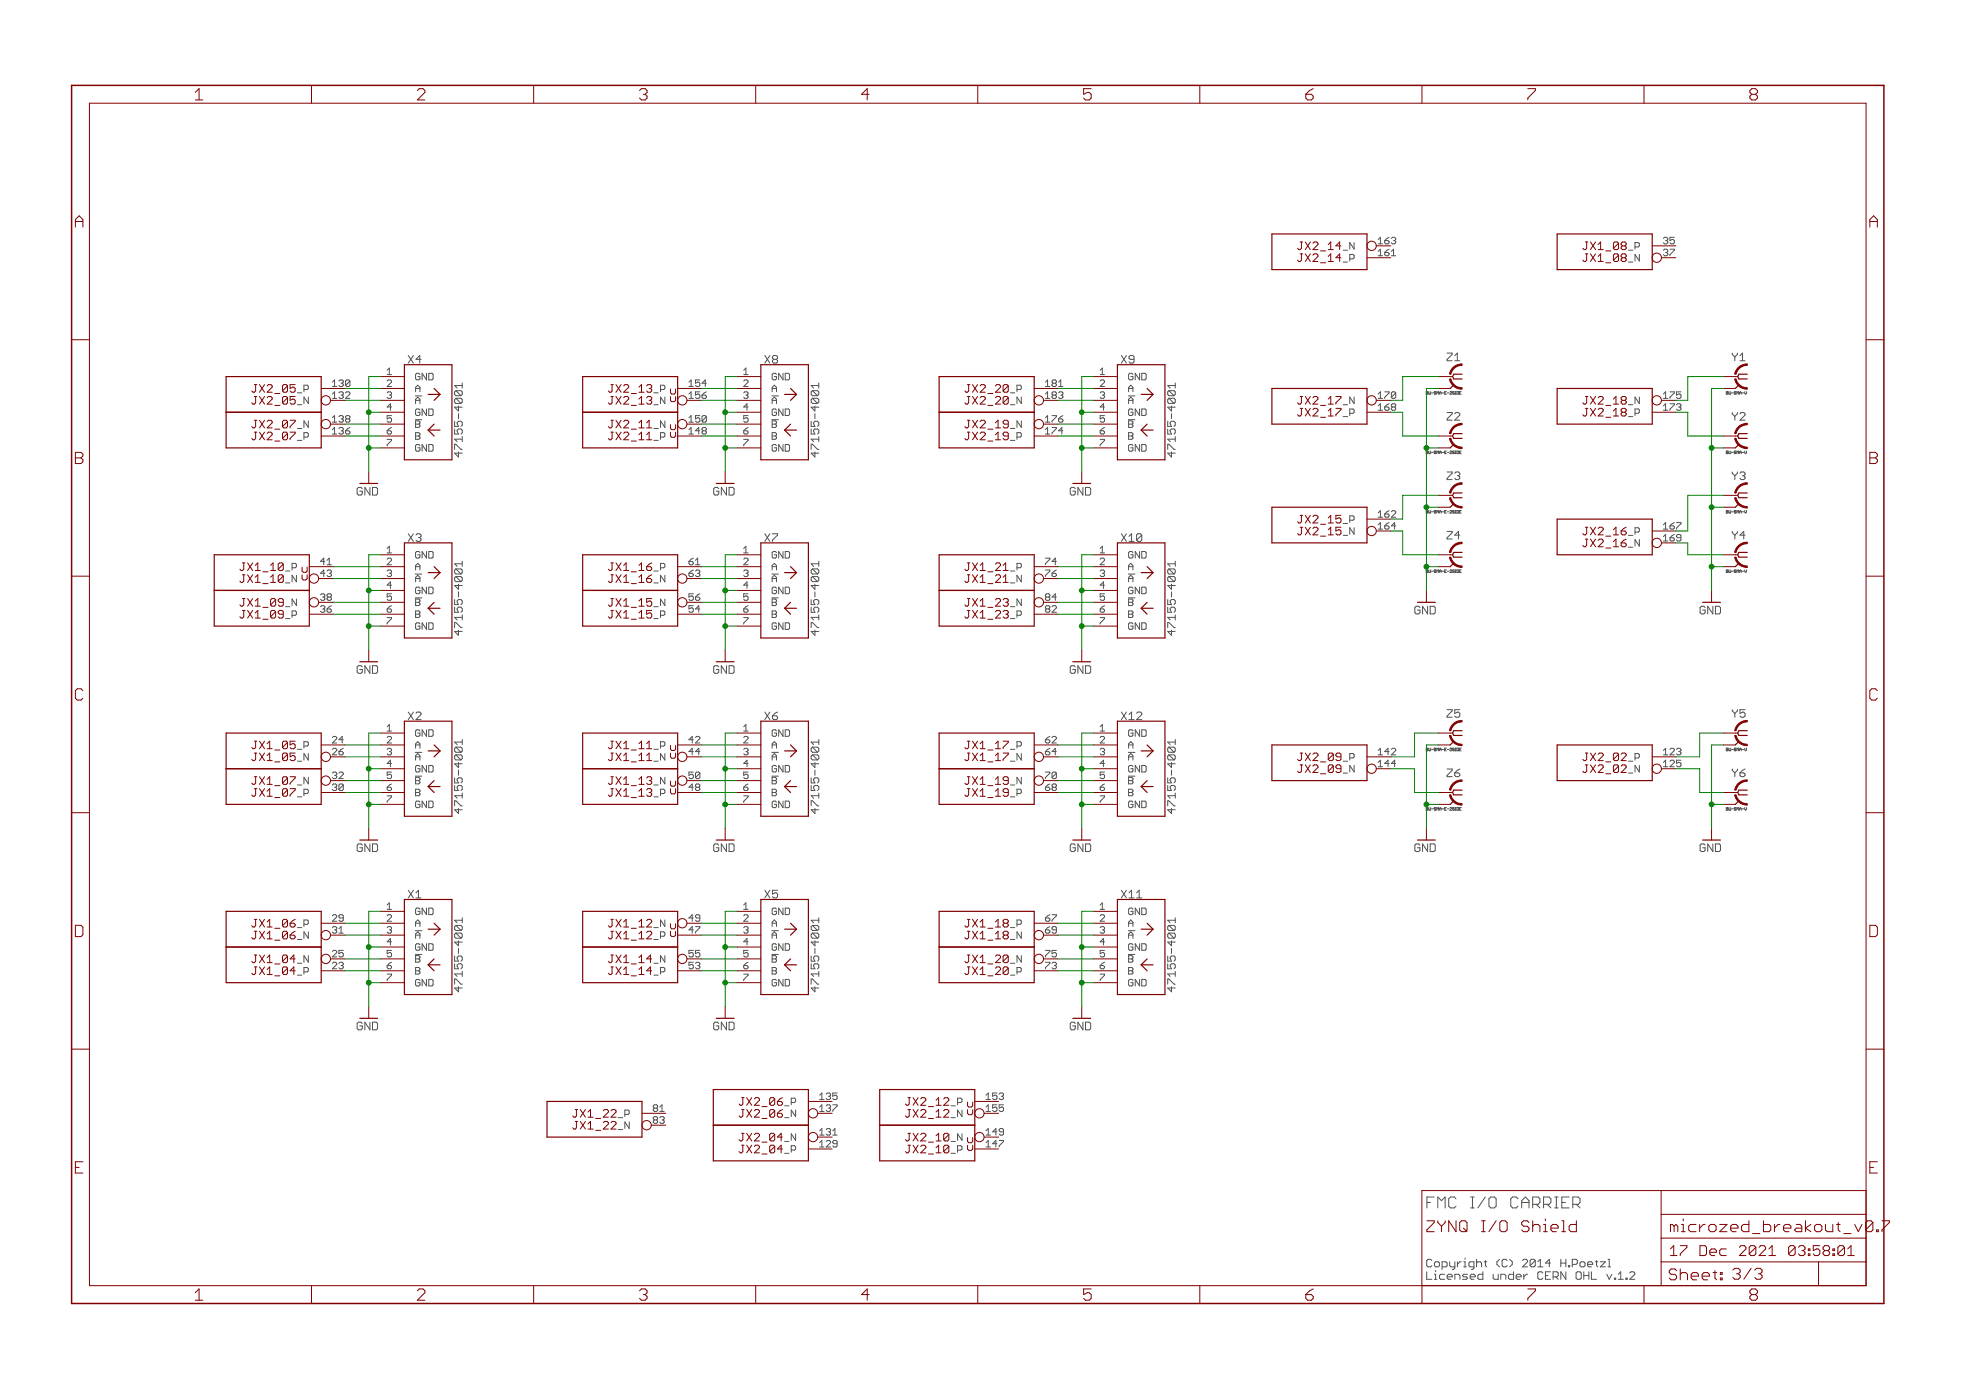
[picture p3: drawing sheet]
<svg xmlns="http://www.w3.org/2000/svg" width="420mm" height="297mm" viewBox="0 0 420 297" stroke-linecap="round" stroke-linejoin="round" font-family="sans-serif">
<defs><g id="words">
<g font-size="3.7" fill="#800000">
<text x="41.7" y="21.4">1</text>
<text x="89.1" y="21.4">2</text>
<text x="136.6" y="21.4">3</text>
<text x="184.1" y="21.4">4</text>
<text x="231.5" y="21.4">5</text>
<text x="279" y="21.4">6</text>
<text x="326.5" y="21.4">7</text>
<text x="373.9" y="21.4">8</text>
<text x="16" y="48.6">A</text>
<text x="399.5" y="48.6">A</text>
<text x="16" y="99.2">B</text>
<text x="399.5" y="99.2">B</text>
<text x="15.9" y="149.7">C</text>
<text x="399.4" y="149.7">C</text>
<text x="15.8" y="200.2">D</text>
<text x="399.3" y="200.2">D</text>
<text x="16" y="250.8">E</text>
<text x="399.5" y="250.8">E</text>
<text x="41.7" y="277.9">1</text>
<text x="89.1" y="277.9">2</text>
<text x="136.6" y="277.9">3</text>
<text x="184.1" y="277.9">4</text>
<text x="231.5" y="277.9">5</text>
<text x="279" y="277.9">6</text>
<text x="326.5" y="277.9">7</text>
<text x="373.9" y="277.9">8</text>
</g>
<text font-size="3.6" fill="#505050" x="304.8" y="258.2">FMC I/O CARRIER</text>
<text font-size="3.6" fill="#800000" x="304.8" y="263.3">ZYNQ I/O Shield</text>
<g font-size="2.5" fill="#800000">
<text x="278.6" y="53.4">JX2_14</text>
<text x="339.5" y="53.4">JX1_08</text>
<text x="278.6" y="56">JX2_14</text>
<text x="339.5" y="56">JX1_08</text>
<text x="55.1" y="83.9">JX2_05</text>
<text x="131.3" y="83.9">JX2_13</text>
<text x="207.5" y="83.9">JX2_20</text>
<text x="55.1" y="86.4">JX2_05</text>
<text x="131.3" y="86.4">JX2_13</text>
<text x="144.5" y="85.7" transform="rotate(-90 144.5 85.7)">cc</text>
<text x="207.5" y="86.4">JX2_20</text>
<text x="278.6" y="89">JX2_17</text>
<text x="278.6" y="86.4">JX2_17</text>
<text x="339.5" y="89">JX2_18</text>
<text x="339.5" y="86.4">JX2_18</text>
<text x="55.1" y="94.1">JX2_07</text>
<text x="55.1" y="91.5">JX2_07</text>
<text x="131.3" y="94.1">JX2_11</text>
<text x="131.3" y="91.5">JX2_11</text>
<text x="144.5" y="93.3" transform="rotate(-90 144.5 93.3)">cc</text>
<text x="207.5" y="94.1">JX2_19</text>
<text x="207.5" y="91.5">JX2_19</text>
<text x="76.3" y="105.9">GND</text>
<text x="152.5" y="105.9">GND</text>
<text x="228.6" y="105.9">GND</text>
<text x="278.6" y="111.8">JX2_15</text>
<text x="278.6" y="114.4">JX2_15</text>
<text x="339.5" y="114.4">JX2_16</text>
<text x="339.5" y="116.9">JX2_16</text>
<text x="52.6" y="122">JX1_10</text>
<text x="52.6" y="124.5">JX1_10</text>
<text x="65.7" y="123.7" transform="rotate(-90 65.7 123.7)">cc</text>
<text x="131.3" y="122">JX1_16</text>
<text x="131.3" y="124.5">JX1_16</text>
<text x="207.5" y="122">JX1_21</text>
<text x="207.5" y="124.5">JX1_21</text>
<text x="52.6" y="129.6">JX1_09</text>
<text x="131.3" y="129.6">JX1_15</text>
<text x="207.5" y="129.6">JX1_23</text>
<text x="302.3" y="131.3">GND</text>
<text x="363.3" y="131.3">GND</text>
<text x="52.6" y="132.1">JX1_09</text>
<text x="131.3" y="132.1">JX1_15</text>
<text x="207.5" y="132.1">JX1_23</text>
<text x="76.3" y="144">GND</text>
<text x="152.5" y="144">GND</text>
<text x="228.6" y="144">GND</text>
<text x="55.1" y="160.1">JX1_05</text>
<text x="131.3" y="160.1">JX1_11</text>
<text x="144.5" y="161.8" transform="rotate(-90 144.5 161.8)">cc</text>
<text x="207.5" y="160.1">JX1_17</text>
<text x="55.1" y="167.7">JX1_07</text>
<text x="55.1" y="162.6">JX1_05</text>
<text x="131.3" y="162.6">JX1_11</text>
<text x="131.3" y="167.7">JX1_13</text>
<text x="207.5" y="167.7">JX1_19</text>
<text x="207.5" y="162.6">JX1_17</text>
<text x="278.6" y="162.6">JX2_09</text>
<text x="278.6" y="165.2">JX2_09</text>
<text x="339.5" y="162.6">JX2_02</text>
<text x="339.5" y="165.2">JX2_02</text>
<text x="55.1" y="170.2">JX1_07</text>
<text x="131.3" y="170.2">JX1_13</text>
<text x="144.5" y="169.5" transform="rotate(-90 144.5 169.5)">cc</text>
<text x="207.5" y="170.2">JX1_19</text>
<text x="76.3" y="182.1">GND</text>
<text x="152.5" y="182.1">GND</text>
<text x="228.6" y="182.1">GND</text>
<text x="302.3" y="182.1">GND</text>
<text x="363.3" y="182.1">GND</text>
<text x="55.1" y="198.2">JX1_06</text>
<text x="55.1" y="200.7">JX1_06</text>
<text x="131.3" y="200.7">JX1_12</text>
<text x="131.3" y="198.2">JX1_12</text>
<text x="144.5" y="199.9" transform="rotate(-90 144.5 199.9)">cc</text>
<text x="207.5" y="198.2">JX1_18</text>
<text x="207.5" y="200.7">JX1_18</text>
<text x="55.1" y="208.3">JX1_04</text>
<text x="55.1" y="205.8">JX1_04</text>
<text x="131.3" y="208.3">JX1_14</text>
<text x="131.3" y="205.8">JX1_14</text>
<text x="207.5" y="208.3">JX1_20</text>
<text x="207.5" y="205.8">JX1_20</text>
<text x="76.3" y="220.1">GND</text>
<text x="152.5" y="220.1">GND</text>
<text x="228.6" y="220.1">GND</text>
<text x="123.7" y="238.8">JX1_22</text>
<text x="159.2" y="236.3">JX2_06</text>
<text x="159.2" y="238.8">JX2_06</text>
<text x="194.8" y="236.3">JX2_12</text>
<text x="194.8" y="238.8">JX2_12</text>
<text x="207.9" y="238" transform="rotate(-90 207.9 238)">cc</text>
<text x="123.7" y="241.3">JX1_22</text>
<text x="159.2" y="243.9">JX2_04</text>
<text x="194.8" y="243.9">JX2_10</text>
<text x="207.9" y="245.6" transform="rotate(-90 207.9 245.6)">cc</text>
<text x="159.2" y="246.4">JX2_04</text>
<text x="194.8" y="246.4">JX2_10</text>
</g>
<g font-size="2.5" fill="#505050">
<text x="87.2" y="77.7">X4</text>
<text x="163.4" y="77.7">X8</text>
<text x="239.6" y="77.7">X9</text>
<text x="309.2" y="77.2">Z1</text>
<text x="370.3" y="77.2">Y1</text>
<text x="309.2" y="89.9">Z2</text>
<text x="370.3" y="89.9">Y2</text>
<text x="98.9" y="97.7" transform="rotate(-90 98.9 97.7)">47155-4001</text>
<text x="175.1" y="97.7" transform="rotate(-90 175.1 97.7)">47155-4001</text>
<text x="251.2" y="97.7" transform="rotate(-90 251.2 97.7)">47155-4001</text>
<text x="309.2" y="102.6">Z3</text>
<text x="370.3" y="102.6">Y3</text>
<text x="87.2" y="115.8">X3</text>
<text x="163.4" y="115.8">X7</text>
<text x="239.6" y="115.8">X10</text>
<text x="309.2" y="115.3">Z4</text>
<text x="370.3" y="115.3">Y4</text>
<text x="98.9" y="135.8" transform="rotate(-90 98.9 135.8)">47155-4001</text>
<text x="175.1" y="135.8" transform="rotate(-90 175.1 135.8)">47155-4001</text>
<text x="251.2" y="135.8" transform="rotate(-90 251.2 135.8)">47155-4001</text>
<text x="87.2" y="153.9">X2</text>
<text x="163.4" y="153.9">X6</text>
<text x="239.6" y="153.9">X12</text>
<text x="309.2" y="153.4">Z5</text>
<text x="370.3" y="153.4">Y5</text>
<text x="309.2" y="166.1">Z6</text>
<text x="370.3" y="166.1">Y6</text>
<text x="98.9" y="173.9" transform="rotate(-90 98.9 173.9)">47155-4001</text>
<text x="175.1" y="173.9" transform="rotate(-90 175.1 173.9)">47155-4001</text>
<text x="251.2" y="173.9" transform="rotate(-90 251.2 173.9)">47155-4001</text>
<text x="87.2" y="192">X1</text>
<text x="163.4" y="192">X5</text>
<text x="239.6" y="192">X11</text>
<text x="98.9" y="212" transform="rotate(-90 98.9 212)">47155-4001</text>
<text x="175.1" y="212" transform="rotate(-90 175.1 212)">47155-4001</text>
<text x="251.2" y="212" transform="rotate(-90 251.2 212)">47155-4001</text>
<text x="304.8" y="270.8">Copyright (C) 2014 H.Poetzl</text>
<text x="304.8" y="273.5">Licensed under CERN OHL v.1.2</text>
</g>
<g font-size="2.1" fill="#505050">
<text x="287.1" y="53.3">_N</text>
<text x="294.5" y="52.2">163</text>
<text x="348.4" y="53.3">_P</text>
<text x="355.4" y="52.2">35</text>
<text x="287.4" y="55.8">_P</text>
<text x="63.9" y="83.8">_P</text>
<text x="71" y="82.7">130</text>
<text x="82.7" y="80.1">1</text>
<text x="82.7" y="82.7">2</text>
<text x="88.8" y="81.2">GND</text>
<text x="88.8" y="83.8">A</text>
<text x="140.1" y="83.8">_P</text>
<text x="147.2" y="82.7">154</text>
<text x="158.9" y="80.1">1</text>
<text x="158.9" y="82.7">2</text>
<text x="164.9" y="81.2">GND</text>
<text x="164.9" y="83.8">A</text>
<text x="216.3" y="83.8">_P</text>
<text x="223.4" y="82.7">181</text>
<text x="235.1" y="80.1">1</text>
<text x="235.1" y="82.7">2</text>
<text x="241.1" y="81.2">GND</text>
<text x="241.1" y="83.8">A</text>
<text x="82.7" y="85.2">3</text>
<text x="82.7" y="87.7">4</text>
<text x="88.8" y="86.3">A</text>
<text x="88.8" y="88.8">GND</text>
<text x="158.9" y="85.2">3</text>
<text x="158.9" y="87.7">4</text>
<text x="164.9" y="86.3">A</text>
<text x="164.9" y="88.8">GND</text>
<text x="235.1" y="85.2">3</text>
<text x="235.1" y="87.7">4</text>
<text x="241.1" y="86.3">A</text>
<text x="241.1" y="88.8">GND</text>
<text x="287.4" y="88.8">_P</text>
<text x="294.5" y="85.2">170</text>
<text x="348.4" y="88.8">_P</text>
<text x="355.4" y="87.7">173</text>
<text x="63.9" y="93.9">_P</text>
<text x="71" y="92.8">136</text>
<text x="82.7" y="90.3">5</text>
<text x="82.7" y="92.8">6</text>
<text x="82.7" y="95.4">7</text>
<text x="88.8" y="91.4">B</text>
<text x="88.8" y="93.9">B</text>
<text x="139.8" y="91.4">_N</text>
<text x="140.1" y="93.9">_P</text>
<text x="147.2" y="90.3">150</text>
<text x="158.9" y="90.3">5</text>
<text x="158.9" y="92.8">6</text>
<text x="158.9" y="95.4">7</text>
<text x="164.9" y="91.4">B</text>
<text x="164.9" y="93.9">B</text>
<text x="216.3" y="93.9">_P</text>
<text x="223.4" y="90.3">176</text>
<text x="235.1" y="90.3">5</text>
<text x="235.1" y="92.8">6</text>
<text x="235.1" y="95.4">7</text>
<text x="241.1" y="91.4">B</text>
<text x="241.1" y="93.9">B</text>
<text x="88.8" y="96.5">GND</text>
<text x="164.9" y="96.5">GND</text>
<text x="241.1" y="96.5">GND</text>
<text x="287.4" y="111.7">_P</text>
<text x="294.5" y="110.6">162</text>
<text x="355.4" y="113.1">167</text>
<text x="82.7" y="118.2">1</text>
<text x="88.8" y="119.3">GND</text>
<text x="158.9" y="118.2">1</text>
<text x="164.9" y="119.3">GND</text>
<text x="235.1" y="118.2">1</text>
<text x="241.1" y="119.3">GND</text>
<text x="348.4" y="114.2">_P</text>
<text x="61.4" y="121.9">_P</text>
<text x="68.4" y="120.7">41</text>
<text x="82.7" y="120.7">2</text>
<text x="82.7" y="123.3">3</text>
<text x="82.7" y="125.8">4</text>
<text x="88.8" y="121.9">A</text>
<text x="88.8" y="124.4">A</text>
<text x="140.1" y="121.9">_P</text>
<text x="147.2" y="120.7">61</text>
<text x="158.9" y="120.7">2</text>
<text x="158.9" y="123.3">3</text>
<text x="158.9" y="125.8">4</text>
<text x="164.9" y="121.9">A</text>
<text x="164.9" y="124.4">A</text>
<text x="216" y="124.4">_N</text>
<text x="216.3" y="121.9">_P</text>
<text x="223.4" y="120.7">74</text>
<text x="235.1" y="120.7">2</text>
<text x="235.1" y="123.3">3</text>
<text x="235.1" y="125.8">4</text>
<text x="241.1" y="121.9">A</text>
<text x="241.1" y="124.4">A</text>
<text x="68.4" y="130.9">36</text>
<text x="82.7" y="128.4">5</text>
<text x="82.7" y="130.9">6</text>
<text x="88.8" y="126.9">GND</text>
<text x="88.8" y="129.5">B</text>
<text x="147.2" y="128.4">56</text>
<text x="158.9" y="128.4">5</text>
<text x="158.9" y="130.9">6</text>
<text x="164.9" y="126.9">GND</text>
<text x="164.9" y="129.5">B</text>
<text x="223.4" y="128.4">84</text>
<text x="235.1" y="128.4">5</text>
<text x="235.1" y="130.9">6</text>
<text x="241.1" y="126.9">GND</text>
<text x="241.1" y="129.5">B</text>
<text x="61.4" y="132">_P</text>
<text x="82.7" y="133.4">7</text>
<text x="88.8" y="132">B</text>
<text x="88.8" y="134.6">GND</text>
<text x="140.1" y="132">_P</text>
<text x="158.9" y="133.4">7</text>
<text x="164.9" y="132">B</text>
<text x="164.9" y="134.6">GND</text>
<text x="216.3" y="132">_P</text>
<text x="235.1" y="133.4">7</text>
<text x="241.1" y="132">B</text>
<text x="241.1" y="134.6">GND</text>
<text x="63.9" y="160">_P</text>
<text x="71" y="158.8">24</text>
<text x="82.7" y="156.3">1</text>
<text x="82.7" y="158.8">2</text>
<text x="82.7" y="161.4">3</text>
<text x="88.8" y="157.4">GND</text>
<text x="88.8" y="160">A</text>
<text x="140.1" y="160">_P</text>
<text x="147.2" y="158.8">42</text>
<text x="158.9" y="156.3">1</text>
<text x="158.9" y="158.8">2</text>
<text x="158.9" y="161.4">3</text>
<text x="164.9" y="157.4">GND</text>
<text x="164.9" y="160">A</text>
<text x="216.3" y="160">_P</text>
<text x="223.4" y="158.8">62</text>
<text x="235.1" y="156.3">1</text>
<text x="235.1" y="158.8">2</text>
<text x="235.1" y="161.4">3</text>
<text x="241.1" y="157.4">GND</text>
<text x="241.1" y="160">A</text>
<text x="294.5" y="161.4">142</text>
<text x="355.4" y="161.4">123</text>
<text x="82.7" y="163.9">4</text>
<text x="82.7" y="166.5">5</text>
<text x="88.8" y="162.5">A</text>
<text x="88.8" y="165">GND</text>
<text x="88.8" y="167.6">B</text>
<text x="139.8" y="162.5">_N</text>
<text x="158.9" y="163.9">4</text>
<text x="158.9" y="166.5">5</text>
<text x="164.9" y="162.5">A</text>
<text x="164.9" y="165">GND</text>
<text x="164.9" y="167.6">B</text>
<text x="235.1" y="163.9">4</text>
<text x="235.1" y="166.5">5</text>
<text x="241.1" y="162.5">A</text>
<text x="241.1" y="165">GND</text>
<text x="241.1" y="167.6">B</text>
<text x="287.4" y="162.5">_P</text>
<text x="348.4" y="162.5">_P</text>
<text x="63.9" y="170.1">_P</text>
<text x="71" y="169">30</text>
<text x="82.7" y="169">6</text>
<text x="82.7" y="171.5">7</text>
<text x="88.8" y="170.1">B</text>
<text x="88.8" y="172.7">GND</text>
<text x="140.1" y="170.1">_P</text>
<text x="147.2" y="169">48</text>
<text x="158.9" y="169">6</text>
<text x="158.9" y="171.5">7</text>
<text x="164.9" y="170.1">B</text>
<text x="164.9" y="172.7">GND</text>
<text x="216.3" y="170.1">_P</text>
<text x="223.4" y="169">68</text>
<text x="235.1" y="169">6</text>
<text x="235.1" y="171.5">7</text>
<text x="241.1" y="170.1">B</text>
<text x="241.1" y="172.7">GND</text>
<text x="71" y="196.9">29</text>
<text x="82.7" y="194.4">1</text>
<text x="82.7" y="196.9">2</text>
<text x="88.8" y="195.5">GND</text>
<text x="147.2" y="196.9">49</text>
<text x="158.9" y="194.4">1</text>
<text x="158.9" y="196.9">2</text>
<text x="164.9" y="195.5">GND</text>
<text x="223.4" y="196.9">67</text>
<text x="235.1" y="194.4">1</text>
<text x="235.1" y="196.9">2</text>
<text x="241.1" y="195.5">GND</text>
<text x="63.9" y="198">_P</text>
<text x="82.7" y="199.5">3</text>
<text x="82.7" y="202">4</text>
<text x="88.8" y="198">A</text>
<text x="88.8" y="200.6">A</text>
<text x="88.8" y="203.1">GND</text>
<text x="140.1" y="200.6">_P</text>
<text x="158.9" y="199.5">3</text>
<text x="158.9" y="202">4</text>
<text x="164.9" y="198">A</text>
<text x="164.9" y="200.6">A</text>
<text x="164.9" y="203.1">GND</text>
<text x="216.3" y="198">_P</text>
<text x="235.1" y="199.5">3</text>
<text x="235.1" y="202">4</text>
<text x="241.1" y="198">A</text>
<text x="241.1" y="200.6">A</text>
<text x="241.1" y="203.1">GND</text>
<text x="63.6" y="205.7">_N</text>
<text x="63.9" y="208.2">_P</text>
<text x="71" y="207.1">23</text>
<text x="82.7" y="204.6">5</text>
<text x="82.7" y="207.1">6</text>
<text x="82.7" y="209.6">7</text>
<text x="88.8" y="205.7">B</text>
<text x="88.8" y="208.2">B</text>
<text x="139.8" y="205.7">_N</text>
<text x="140.1" y="208.2">_P</text>
<text x="147.2" y="207.1">53</text>
<text x="158.9" y="204.6">5</text>
<text x="158.9" y="207.1">6</text>
<text x="158.9" y="209.6">7</text>
<text x="164.9" y="205.7">B</text>
<text x="164.9" y="208.2">B</text>
<text x="216.3" y="208.2">_P</text>
<text x="223.4" y="207.1">73</text>
<text x="235.1" y="204.6">5</text>
<text x="235.1" y="207.1">6</text>
<text x="235.1" y="209.6">7</text>
<text x="241.1" y="205.7">B</text>
<text x="241.1" y="208.2">B</text>
<text x="88.8" y="210.7">GND</text>
<text x="164.9" y="210.7">GND</text>
<text x="241.1" y="210.7">GND</text>
<text x="132.5" y="238.7">_P</text>
<text x="139.5" y="237.6">81</text>
<text x="168.1" y="236.1">_P</text>
<text x="175.1" y="235">135</text>
<text x="203.6" y="236.1">_P</text>
<text x="210.7" y="235">153</text>
<text x="167.7" y="243.8">_N</text>
<text x="175.1" y="245.2">129</text>
<text x="210.7" y="242.6">149</text>
<text x="168.1" y="246.3">_P</text>
<text x="203.6" y="246.3">_P</text>
</g>
<g font-size="2.1" fill="#800000">
<text x="294.5" y="54.7">161</text>
<text x="348.1" y="55.8">_N</text>
<text x="355.4" y="54.7">37</text>
<text x="63.6" y="86.3">_N</text>
<text x="71" y="85.2">132</text>
<text x="139.8" y="86.3">_N</text>
<text x="147.2" y="85.2">156</text>
<text x="216" y="86.3">_N</text>
<text x="223.4" y="85.2">183</text>
<text x="287.1" y="86.3">_N</text>
<text x="294.5" y="87.7">168</text>
<text x="348.1" y="86.3">_N</text>
<text x="355.4" y="85.2">175</text>
<text x="63.6" y="91.4">_N</text>
<text x="71" y="90.3">138</text>
<text x="147.2" y="92.8">148</text>
<text x="216" y="91.4">_N</text>
<text x="223.4" y="92.8">174</text>
<text x="294.5" y="113.1">164</text>
<text x="287.1" y="114.2">_N</text>
<text x="348.1" y="116.8">_N</text>
<text x="355.4" y="115.7">169</text>
<text x="61.1" y="124.4">_N</text>
<text x="68.4" y="123.3">43</text>
<text x="139.8" y="124.4">_N</text>
<text x="147.2" y="123.3">63</text>
<text x="223.4" y="123.3">76</text>
<text x="61.1" y="129.5">_N</text>
<text x="68.4" y="128.4">38</text>
<text x="139.8" y="129.5">_N</text>
<text x="147.2" y="130.9">54</text>
<text x="216" y="129.5">_N</text>
<text x="223.4" y="130.9">82</text>
<text x="71" y="161.4">26</text>
<text x="147.2" y="161.4">44</text>
<text x="223.4" y="161.4">64</text>
<text x="63.6" y="167.6">_N</text>
<text x="63.6" y="162.5">_N</text>
<text x="71" y="166.5">32</text>
<text x="139.8" y="167.6">_N</text>
<text x="147.2" y="166.5">50</text>
<text x="216" y="167.6">_N</text>
<text x="216" y="162.5">_N</text>
<text x="223.4" y="166.5">70</text>
<text x="287.1" y="165">_N</text>
<text x="294.5" y="163.9">144</text>
<text x="348.1" y="165">_N</text>
<text x="355.4" y="163.9">125</text>
<text x="63.6" y="200.6">_N</text>
<text x="71" y="199.5">31</text>
<text x="139.8" y="198">_N</text>
<text x="147.2" y="199.5">47</text>
<text x="216" y="200.6">_N</text>
<text x="223.4" y="199.5">69</text>
<text x="71" y="204.6">25</text>
<text x="147.2" y="204.6">55</text>
<text x="216" y="205.7">_N</text>
<text x="223.4" y="204.6">75</text>
<text x="167.7" y="238.7">_N</text>
<text x="175.1" y="237.6">137</text>
<text x="203.3" y="238.7">_N</text>
<text x="210.7" y="237.6">155</text>
<text x="132.2" y="241.2">_N</text>
<text x="139.5" y="240.1">83</text>
<text x="175.1" y="242.6">131</text>
<text x="203.3" y="243.8">_N</text>
<text x="210.7" y="245.2">147</text>
</g>
<g font-size=".8" fill="#505050">
<text x="305.5" y="84.3">BU-SMA-E-2SIDE</text>
<text x="369.2" y="84.3">BU-SMA-V</text>
<text x="305.5" y="97">BU-SMA-E-2SIDE</text>
<text x="369.2" y="97">BU-SMA-V</text>
<text x="305.5" y="109.7">BU-SMA-E-2SIDE</text>
<text x="369.2" y="109.7">BU-SMA-V</text>
<text x="305.5" y="122.4">BU-SMA-E-2SIDE</text>
<text x="369.2" y="122.4">BU-SMA-V</text>
<text x="305.5" y="160.5">BU-SMA-E-2SIDE</text>
<text x="369.2" y="160.5">BU-SMA-V</text>
<text x="305.5" y="173.2">BU-SMA-E-2SIDE</text>
<text x="369.2" y="173.2">BU-SMA-V</text>
</g>
</g></defs>
<g fill="none" stroke="#505050" stroke-width=".21">
<path d="M98.8 81.9v1M175 81.9v1M251.2 81.9v1M304.8 83.7l.4 .1-.1 .4h-.3zM304.8 84h.3M304.8 96.4l.4 .1-.1 .4h-.3zM304.8 96.7h.3M368.9 84h.3M368.9 96.7h.3M369.2 83.7h-.3v.5h.3M369.2 96.4h-.3v.5h.3M98.8 119.9v1.1"/>
<path d="M175 119.9v1.1M251.2 119.9v1.1M304.8 109.1l.4 .1-.1 .4h-.3zM304.8 109.4h.3M368.9 109.4h.3M369.2 109.1h-.3v.5h.3M304.8 121.8l.4 .1-.1 .4h-.3zM304.8 122.1h.3M368.9 122.1h.3M369.2 121.8h-.3v.5h.3M98.8 158v1.1M175 158v1.1"/>
<path d="M251.2 158v1.1M304.8 159.9l.4 .1-.1 .4h-.3zM369.2 159.9h-.3v.5h.3M304.8 172.6l.4 .1-.1 .4h-.3zM304.8 160.2h.3M304.8 172.8h.3M368.9 160.2h.3M368.9 172.8h.3M369.2 172.6h-.3v.5h.3M98.8 196.1v1.1M175 196.1v1.1M251.2 196.1v1.1"/>
<path d="M336.1 255.8h1.2l.4 .4v.8l-.4 .4h-1.2M336.9 257.4l.8 .7M340.1 269.6l.3 .3v.3h-1.1M340.9 269.6h.6M341.2 269.4v1.1l.3 .2M342 269.6h1.1l-1.1 1.1M343.7 269.1h.2v1.6M345.8 272.3l.6-.5v1.6M345.8 273.4h1.1M347.5 273.1h.2v.3h-.2zM348.3 272l.3-.2h.5l.3 .2v.3l-1.1 1.1h1.1"/>
</g>
<g fill="none" stroke="#800000" stroke-width=".21">
<path d="M66.6 18.2v3.9M114 18.2v3.9M161.5 18.2v3.9M209 18.2v3.9M256.4 18.2v3.9M303.9 18.2v3.9M351.3 18.2v3.9M19.1 22.1h379.7v252.6h-379.7zM277.3 53.1l.3 .2h.3M277.3 55.6l.3 .3h.3M292.1 55.1h5.1M338.3 53.1l.2 .2h.3"/>
<path d="M338.3 55.6l.2 .3h.3M353.1 52.5h5.1M15.3 72.6h3.8M398.8 72.6h3.8M53.8 93.7l.3 .3h.3M53.8 91.2l.3 .2h.3M53.8 83.5l.3 .3h.3M53.8 86.1l.3 .3h.3M68.6 83h5.1M68.6 93.2h5.1M81.3 80.5h5.1M81.3 83h5.1"/>
<path d="M81.3 85.6h5.1M81.3 88.1h5.1M81.3 90.6h5.1M81.3 93.2h5.1M81.3 95.7h5.1M130 93.7l.3 .3h.3M130 91.2l.3 .2h.3M130 83.5l.3 .3h.3M130 86.1l.3 .3h.3M144.8 83h5.1M144.8 93.2h5.1M157.5 80.5h5.1"/>
<path d="M157.5 83h5.1M157.5 85.6h5.1M157.5 88.1h5.1M157.5 90.6h5.1M157.5 93.2h5.1M157.5 95.7h5.1M206.2 93.7l.3 .3h.2M206.2 91.2l.3 .2h.2M206.2 83.5l.3 .3h.2M206.2 86.1l.3 .3h.2M221 83h5.1M221 93.2h5.1"/>
<path d="M233.7 80.5h5.1M233.7 83h5.1M233.7 85.6h5.1M233.7 88.1h5.1M233.7 90.6h5.1M233.7 93.2h5.1M233.7 95.7h5.1M277.3 86.1l.3 .3h.3M277.3 88.6l.3 .3h.3M292.1 88.1h5.1M307.4 80.5h3M307.4 83h2.5"/>
<path d="M307.4 93.2h3M307.4 95.7h2.5M338.3 86.1l.2 .3h.3M338.3 88.6l.2 .3h.3M353.1 88.1h5.1M368.3 80.5h3.1M368.3 83h2.6M368.3 93.2h3.1M368.3 95.7h2.6M78.8 100.8v2.5M81.3 118.6h5.1M155 100.8v2.5"/>
<path d="M157.5 118.6h5.1M231.2 100.8v2.5M233.7 118.6h5.1M277.3 111.5l.3 .3h.3M277.3 114l.3 .3h.3M292.1 110.9h5.1M307.4 118.6h3M307.4 105.9h3M307.4 108.4h2.5M338.3 114l.2 .3h.3M338.3 116.6l.2 .2h.3M353.1 113.5h5.1"/>
<path d="M368.3 118.6h3.1M368.3 105.9h3.1M368.3 108.4h2.6M15.3 123.1h3.8M51.3 121.6l.2 .3h.3M51.3 124.2l.2 .3h.3M51.3 131.8l.2 .3h.3M51.3 129.3l.2 .2h.3M66.1 121.1h5.1M66.1 131.3h5.1M78.8 138.9v2.5M81.3 121.1h5.1"/>
<path d="M81.3 123.6h5.1M81.3 126.2h5.1M81.3 128.7h5.1M81.3 131.3h5.1M81.3 133.8h5.1M130 121.6l.3 .3h.3M130 124.2l.3 .3h.3M130 131.8l.3 .3h.3M130 129.3l.3 .2h.3M144.8 121.1h5.1M144.8 131.3h5.1M155 138.9v2.5"/>
<path d="M157.5 121.1h5.1M157.5 123.6h5.1M157.5 126.2h5.1M157.5 128.7h5.1M157.5 131.3h5.1M157.5 133.8h5.1M206.2 121.6l.3 .3h.2M206.2 124.2l.3 .3h.2M206.2 131.8l.3 .3h.2M206.2 129.3l.3 .2h.2M221 121.1h5.1M221 131.3h5.1"/>
<path d="M231.2 138.9v2.5M233.7 121.1h5.1M233.7 123.6h5.1M233.7 126.2h5.1M233.7 128.7h5.1M233.7 131.3h5.1M233.7 133.8h5.1M304.8 126.2v2.5M307.4 121.1h2.5M365.8 126.2v2.5M368.3 121.1h2.6M398.8 123.1h3.8"/>
<path d="M53.8 159.7l.3 .3h.3M68.6 159.2h5.1M81.3 156.7h5.1M81.3 159.2h5.1M130 159.7l.3 .3h.3M144.8 159.2h5.1M157.5 156.7h5.1M157.5 159.2h5.1M206.2 159.7l.3 .3h.2M221 159.2h5.1M233.7 156.7h5.1M233.7 159.2h5.1"/>
<path d="M307.4 156.7h3M307.4 159.2h2.5M368.3 156.7h3.1M368.3 159.2h2.6M15.3 173.7h3.8M53.8 162.3l.3 .2h.3M53.8 169.9l.3 .3h.3M53.8 167.4l.3 .2h.3M68.6 169.4h5.1M78.8 177v2.5M81.3 161.7h5.1M81.3 164.3h5.1"/>
<path d="M81.3 166.8h5.1M81.3 169.4h5.1M81.3 171.9h5.1M130 162.3l.3 .2h.3M130 169.9l.3 .3h.3M130 167.4l.3 .2h.3M144.8 169.4h5.1M155 177v2.5M157.5 161.7h5.1M157.5 164.3h5.1M157.5 166.8h5.1M157.5 169.4h5.1"/>
<path d="M157.5 171.9h5.1M206.2 162.3l.3 .2h.2M206.2 169.9l.3 .3h.2M206.2 167.4l.3 .2h.2M221 169.4h5.1M231.2 177v2.5M233.7 161.7h5.1M233.7 164.3h5.1M233.7 166.8h5.1M233.7 169.4h5.1M233.7 171.9h5.1M277.3 162.3l.3 .2h.3"/>
<path d="M277.3 164.8l.3 .3h.3M292.1 161.7h5.1M304.8 177v2.5M307.4 169.4h3M307.4 171.9h2.5M338.3 162.3l.2 .2h.3M338.3 164.8l.2 .3h.3M353.1 161.7h5.1M365.8 177v2.5M368.3 169.4h3.1M368.3 171.9h2.6M398.8 173.7h3.8"/>
<path d="M53.8 197.8l.3 .3h.3M68.6 197.3h5.1M81.3 194.8h5.1M81.3 197.3h5.1M81.3 199.8h5.1M130 197.8l.3 .3h.3M144.8 199.8h5.1M157.5 194.8h5.1M157.5 197.3h5.1M157.5 199.8h5.1M206.2 197.8l.3 .3h.2M221 197.3h5.1"/>
<path d="M233.7 194.8h5.1M233.7 197.3h5.1M233.7 199.8h5.1M53.8 200.4l.3 .2h.3M53.8 208l.3 .3h.3M53.8 205.4l.3 .3h.3M68.6 207.5h5.1M78.8 215.1v2.5M81.3 202.4h5.1M81.3 204.9h5.1M81.3 207.5h5.1M81.3 210h5.1"/>
<path d="M130 200.4l.3 .2h.3M130 208l.3 .3h.3M130 205.4l.3 .3h.3M144.8 207.5h5.1M155 215.1v2.5M157.5 202.4h5.1M157.5 204.9h5.1M157.5 207.5h5.1M157.5 210h5.1M206.2 200.4l.3 .2h.2M206.2 208l.3 .3h.2M206.2 205.4l.3 .3h.2"/>
<path d="M221 207.5h5.1M231.2 215.1v2.5M233.7 202.4h5.1M233.7 204.9h5.1M233.7 207.5h5.1M233.7 210h5.1M15.3 224.2h3.8M122.4 238.5l.3 .2h.2M137.2 237.9h5.1M157.9 235.9l.3 .3h.3M157.9 238.5l.3 .2h.3M172.8 235.4h5"/>
<path d="M193.5 235.9l.3 .3M193.5 238.5l.3 .2M208.3 235.4h5.1M398.8 224.2h3.8M122.4 241l.3 .3h.2M157.9 246.1l.3 .3h.3M157.9 243.5l.3 .3h.3M172.8 245.5h5M193.5 246.1l.3 .3M193.5 243.5l.3 .3M208.3 245.5h5.1M355 254.4v20.3"/>
<path d="M355 259.5h43.8M398.8 254.4h-94.9v20.3M66.6 274.7v3.9M114 274.7v3.9M161.5 274.7v3.9M209 274.7v3.9M256.4 274.7v3.9M303.9 274.7v3.9M333.8 263.2h.8M336.9 260.9v2.3h-1.2l-.4-.4v-.8l.4-.3h1.2M351.3 274.7v3.9M355 269.7h43.8"/>
<path d="M355 264.6h43.8M357 266.9l.7-.7v2.1M357 268.3h1.4M357.8 262l-.4-.3h-.4v1.5M357.8 262v1.2M357.8 262l.4-.3 .4 .3v1.2M358.3 271.5l-.4-.3h-.8l-.4 .3v.4l.4 .4h.8l.4 .4v.4l-.4 .4h-.8l-.4-.4M359.1 266.2h1.4v.4l-1.4 1.3v.4M359.1 271.2v2.3M359.1 272.3l.4-.4h.8l.3 .4v1.2M359.3 263.2h.8M359.3 261.7h.4v1.5"/>
<path d="M359.7 260.5v.4M361.4 272.7h1.6v-.4l-.4-.4h-.8l-.4 .4v.8l.4 .4h.8M362.5 261.7h-1.2l-.4 .3v.8l.4 .4h1.2M363.2 261.7v1.5M363.3 266.2h1.1l.3 .4v1.3l-.3 .4h-1.1zM363.8 272.7h1.5v-.4l-.4-.4h-.7l-.4 .4v.8l.4 .4h.7M364.4 261.7h-.4l-.8 .7M365.2 262l.4-.3h.8l.4 .3v.8l-.4 .4h-.8l-.4-.4zM365.4 267.6h1.4v-.3l-.3-.4h-.7l-.4 .4v.6l.4 .4h.7M366.1 271.9h.8M366.5 271.5v1.6l.4 .4M367.5 261.7h1.6l-1.6 1.5h1.6"/>
<path d="M367.7 271.9h.3v.4h-.3zM367.7 273.1h.3v.4h-.3zM368.9 266.9h-1l-.4 .4v.6l.4 .4h1M369.9 262.4h1.5v-.4l-.4-.3h-.8l-.3 .3v.8l.3 .4h.8M370.3 271.4l.4-.4h.8l.4 .4v.4l-.4 .4M371.1 272.2h.4M371.5 272.2l.4 .4v.4l-.4 .4h-.8l-.4-.4M371.7 266.6l.4-.4h.7l.3 .4v.3l-1.4 1.4h1.4M373.8 260.9v2.3h-1.2l-.4-.4v-.8l.4-.3h1.2M374.2 271l-1.5 2.4M374.5 263.6h1.6M375 271.4l.4-.4h.8l.4 .4v.4l-.4 .4"/>
<path d="M375.2 266.6v1.3l-.3 .4h-.7l-.4-.4M375.2 266.6l-.3-.4h-.7l-.4 .4v1.3M375.2 266.6l-1.4 1.3M375.8 272.2h.4M375.9 266.6l.4-.4h.7l.3 .4v.3l-1.4 1.4h1.4M376.2 272.2l.4 .4v.4l-.4 .4h-.8l-.4-.4M376.9 260.9v2.3h1.2l.3-.4v-.8l-.3-.3h-1.2M378 268.3h1.5M378 266.9l.7-.7v2.1M379.2 261.7v1.5M380.4 261.7h-.4l-.8 .7M381.2 262.4h1.5v-.4l-.4-.3h-.7l-.4 .3v.8l.4 .4h.7"/>
<path d="M383.6 266.6v1.3l-.3 .4h-.7l-.4-.4M383.6 266.6l-.3-.4h-.7l-.4 .4v1.3M383.6 266.6l-1.4 1.3M383.9 261.7h.8l.4 .3v1.2h-1.2l-.4-.4 .4-.4h1.2M384.3 266.6l.4-.4h.7l.4 .4v.3l-.4 .4M385.1 267.3h.3M385.4 267.3l.4 .3v.3l-.4 .4h-.7l-.4-.4M385.8 260.9v2.3M386.5 267.9h.3v.4h-.3zM386.5 266.9h.3v.4h-.3zM387 261.7l-1.2 .7 1.2 .8M387.8 262l.4-.3h.8l.4 .3v.8l-.4 .4h-.8l-.4-.4z"/>
<path d="M388.6 269.7v5M388.9 266.2h-1.4v1.1l.7-.4h.4l.3 .4v.6l-.3 .4h-.7l-.4-.4M390 267.3l-.4 .3v.3l.4 .4h.7l.3-.4v-.3l-.3-.3M390 267.3l-.4-.4v-.3l.4-.4h.7l.3 .4v.3l-.3 .4M390 267.3h.7M390.1 261.7v1.1l.4 .4h1.2v-1.5M391.7 267.9h.4v.4h-.4zM391.7 266.9h.4v.4h-.4zM392.5 261.7h.8M392.9 261.3v1.5l.4 .4M394 263.6h1.6M394.2 266.6v1.3l-.4 .4h-.7l-.3-.4"/>
<path d="M394.2 266.6l-.4-.4h-.7l-.3 .4v1.3M394.2 266.6l-1.4 1.3M394.9 268.3h1.4M394.9 266.9l.7-.7v2.1M396.4 261.7l.8 1.5 .7-1.5M400.3 261.3v1.5l-.4 .4h-.8l-.4-.4M400.3 261.3l-.4-.4h-.8l-.4 .4v1.5M400.3 261.3l-1.6 1.5M401 262.8h.4v.4h-.4zM402.2 260.9h1.6v.4l-1.6 1.5v.4"/>
<circle cx="293.1" cy="52.5" r=".99"/>
<circle cx="354.1" cy="55.1" r=".99"/>
<circle cx="69.6" cy="90.6" r=".99"/>
<circle cx="69.6" cy="85.6" r=".99"/>
<circle cx="145.8" cy="90.6" r=".99"/>
<circle cx="145.8" cy="85.6" r=".99"/>
<circle cx="222" cy="90.6" r=".99"/>
<circle cx="222" cy="85.6" r=".99"/>
<circle cx="293.1" cy="85.6" r=".99"/>
<circle cx="354.1" cy="85.6" r=".99"/>
<circle cx="293.1" cy="113.5" r=".99"/>
<circle cx="354.1" cy="116" r=".99"/>
<circle cx="67.1" cy="123.6" r=".99"/>
<circle cx="67.1" cy="128.7" r=".99"/>
<circle cx="145.8" cy="128.7" r=".99"/>
<circle cx="145.8" cy="123.6" r=".99"/>
<circle cx="222" cy="128.7" r=".99"/>
<circle cx="222" cy="123.6" r=".99"/>
<circle cx="69.6" cy="166.8" r=".99"/>
<circle cx="69.6" cy="161.7" r=".99"/>
<circle cx="145.8" cy="161.7" r=".99"/>
<circle cx="145.8" cy="166.8" r=".99"/>
<circle cx="222" cy="166.8" r=".99"/>
<circle cx="222" cy="161.7" r=".99"/>
<circle cx="293.1" cy="164.3" r=".99"/>
<circle cx="354.1" cy="164.3" r=".99"/>
<circle cx="69.6" cy="199.8" r=".99"/>
<circle cx="145.8" cy="197.3" r=".99"/>
<circle cx="222" cy="199.8" r=".99"/>
<circle cx="69.6" cy="204.9" r=".99"/>
<circle cx="145.8" cy="204.9" r=".99"/>
<circle cx="222" cy="204.9" r=".99"/>
<circle cx="173.8" cy="237.9" r=".99"/>
<circle cx="209.3" cy="237.9" r=".99"/>
<circle cx="138.2" cy="240.5" r=".99"/>
<circle cx="173.8" cy="243" r=".99"/>
<circle cx="209.3" cy="243" r=".99"/>
</g>
<path d="M15.3 18.2h387.3v260.4h-387.3z" fill="none" stroke="#800000" stroke-width=".32"/>
<g fill="none" stroke="#800000" stroke-width=".25">
<path d="M271.8 50h20.3v7.6h-20.3zM332.8 50h20.3v7.6h-20.3zM86.4 77.9h10.2v20.4h-10.2zM162.6 77.9h10.2v20.4h-10.2zM238.8 77.9h10.2v20.4h-10.2zM312.5 80h-1.8l-.3 .5 .3 .5h1.8M373.4 80h-1.8l-.2 .5 .2 .5h1.8M48.3 80.5h20.3v15.2h-20.3zM48.3 88.1h20.3M91.5 84.3h2.5M91.5 91.9l1.3 1.3M91.5 91.9h2.5"/>
<path d="M92.8 83l1.2 1.3M92.8 90.6l-1.3 1.3M94 84.3l-1.2 1.3M124.5 80.5h20.3v15.2h-20.3zM124.5 88.1h20.3M167.7 84.3h2.5M167.7 91.9h2.5M167.7 91.9l1.3 1.3M169 83l1.2 1.3M169 90.6l-1.3 1.3M170.2 84.3l-1.2 1.3M200.7 80.5h20.3v15.2h-20.3z"/>
<path d="M200.7 88.1h20.3M243.9 84.3h2.5M243.9 91.9h2.5M243.9 91.9l1.3 1.3M245.2 90.6l-1.3 1.3M245.2 83l1.2 1.3M246.4 84.3l-1.2 1.3M271.8 83h20.3v7.6h-20.3zM310.7 82.3l-.8 .7M310.7 95l-.8 .7M312.5 92.7h-1.8l-.3 .5 .3 .5h1.8M332.8 83h20.3v7.6h-20.3z"/>
<path d="M371.6 82.3l-.7 .7M371.6 95l-.7 .7M373.4 92.7h-1.8l-.2 .5 .2 .5h1.8M45.8 118.6h20.3v15.2h-20.3zM86.4 116h10.2v20.3h-10.2zM124.5 118.6h20.3v15.2h-20.3zM162.6 116h10.2v20.3h-10.2zM200.7 118.6h20.3v15.2h-20.3zM238.8 116h10.2v20.3h-10.2zM271.8 108.4h20.3v7.6h-20.3zM310.7 107.6l-.8 .8M312.5 105.3h-1.8l-.3 .6 .3 .5h1.8"/>
<path d="M312.5 118h-1.8l-.3 .6 .3 .5h1.8M332.8 110.9h20.3v7.7h-20.3zM371.6 107.6l-.7 .8M373.4 105.3h-1.8l-.2 .6 .2 .5h1.8M373.4 118h-1.8l-.2 .6 .2 .5h1.8M45.8 126.2h20.3M91.5 122.4h2.5M91.5 130l1.3 1.3M91.5 130h2.5M92.8 121.1l1.2 1.3M92.8 128.7l-1.3 1.3M94 122.4l-1.2 1.2"/>
<path d="M124.5 126.2h20.3M167.7 122.4h2.5M167.7 130h2.5M167.7 130l1.3 1.3M169 128.7l-1.3 1.3M169 121.1l1.2 1.3M170.2 122.4l-1.2 1.2M200.7 126.2h20.3M243.9 122.4h2.5M243.9 130h2.5M243.9 130l1.3 1.3M245.2 128.7l-1.3 1.3"/>
<path d="M245.2 121.1l1.2 1.3M246.4 122.4l-1.2 1.2M310.7 120.3l-.8 .8M371.6 120.3l-.7 .8M48.3 156.7h20.3v15.2h-20.3zM86.4 154.1h10.2v20.3h-10.2zM92.8 159.2l1.2 1.3M124.5 156.7h20.3v15.2h-20.3zM162.6 154.1h10.2v20.3h-10.2zM169 159.2l1.2 1.3M200.7 156.7h20.3v15.2h-20.3zM238.8 154.1h10.2v20.3h-10.2z"/>
<path d="M245.2 159.2l1.2 1.3M271.8 159.2h20.3v7.6h-20.3zM310.7 158.4l-.8 .8M312.5 156.1h-1.8l-.3 .6 .3 .5h1.8M332.8 159.2h20.3v7.6h-20.3zM371.6 158.4l-.7 .8M373.4 156.1h-1.8l-.2 .6 .2 .5h1.8M48.3 164.3h20.3M91.5 160.5h2.5M91.5 168.1l1.3 1.3M91.5 168.1h2.5M92.8 166.8l-1.3 1.3"/>
<path d="M94 160.5l-1.2 1.2M124.5 164.3h20.3M167.7 160.5h2.5M167.7 168.1h2.5M167.7 168.1l1.3 1.3M169 166.8l-1.3 1.3M170.2 160.5l-1.2 1.2M200.7 164.3h20.3M243.9 160.5h2.5M243.9 168.1h2.5M243.9 168.1l1.3 1.3M245.2 166.8l-1.3 1.3"/>
<path d="M246.4 160.5l-1.2 1.2M310.7 171.1l-.8 .8M312.5 168.8h-1.8l-.3 .6 .3 .5h1.8M371.6 171.1l-.7 .8M373.4 168.8h-1.8l-.2 .6 .2 .5h1.8M48.3 194.8h20.3v15.2h-20.3zM86.4 192.2h10.2v20.3h-10.2zM91.5 198.6h2.5M92.8 197.3l1.2 1.3M94 198.6l-1.2 1.2M124.5 194.8h20.3v15.2h-20.3zM162.6 192.2h10.2v20.3h-10.2z"/>
<path d="M167.7 198.6h2.5M169 197.3l1.2 1.3M170.2 198.6l-1.2 1.2M200.7 194.8h20.3v15.2h-20.3zM238.8 192.2h10.2v20.3h-10.2zM243.9 198.6h2.5M245.2 197.3l1.2 1.3M246.4 198.6l-1.2 1.2M48.3 202.4h20.3M91.5 206.2l1.3 1.3M91.5 206.2h2.5M92.8 204.9l-1.3 1.3"/>
<path d="M124.5 202.4h20.3M167.7 206.2h2.5M167.7 206.2l1.3 1.3M169 204.9l-1.3 1.3M200.7 202.4h20.3M243.9 206.2h2.5M243.9 206.2l1.3 1.3M245.2 204.9l-1.3 1.3M116.9 235.4h20.3v7.6h-20.3zM152.4 232.8h20.4v15.3h-20.4zM188 232.8h20.3v15.3h-20.3zM152.4 240.5h20.4"/>
<path d="M188 240.5h20.3"/>
</g>
<g fill="#800000" stroke="#800000" stroke-width=".21">
<path d="M371.5 78.5l1.2-.6 .7-.1v.3a2.45 2.45 0 0 0-2.4 1.9l-.3-.1 .1-.2z" fill-rule="evenodd"/>
<path d="M370.7 81l.3-.1a2.39 2.39 0 0 0 2.4 1.9v.4a2.67 2.67 0 0 1-2.7-2.2z" fill-rule="evenodd"/>
<path d="M371.5 91.2l1.2-.6 .7-.1v.3a2.39 2.39 0 0 0-2.4 1.9l-.3-.1 .1-.2z" fill-rule="evenodd"/>
<path d="M370.7 93.7l.3-.1a2.39 2.39 0 0 0 2.4 1.9v.4a2.67 2.67 0 0 1-2.7-2.2z" fill-rule="evenodd"/>
<path d="M310.5 78.5l1.3-.6 .7-.1v.3a2.4 2.4 0 0 0-2.4 1.9l-.3-.1v-.2z" fill-rule="evenodd"/>
<path d="M309.8 81l.3-.1a2.35 2.35 0 0 0 2.4 1.9v.4a2.63 2.63 0 0 1-2.7-2.2z" fill-rule="evenodd"/>
<path d="M310.5 91.2l1.3-.6 .7-.1v.3a2.35 2.35 0 0 0-2.4 1.9l-.3-.1v-.2z" fill-rule="evenodd"/>
<path d="M309.8 93.7l.3-.1a2.35 2.35 0 0 0 2.4 1.9v.4a2.63 2.63 0 0 1-2.7-2.2z" fill-rule="evenodd"/>
<path d="M371.5 103.9l1.2-.7h.7v.3a2.39 2.39 0 0 0-2.4 1.9l-.3-.1 .1-.2z" fill-rule="evenodd"/>
<path d="M370.7 106.4l.3-.1a2.39 2.39 0 0 0 2.4 1.9v.4a2.67 2.67 0 0 1-2.7-2.2z" fill-rule="evenodd"/>
<path d="M310.5 103.9l1.3-.7h.7v.3a2.35 2.35 0 0 0-2.4 1.9l-.3-.1v-.2z" fill-rule="evenodd"/>
<path d="M309.8 106.4l.3-.1a2.35 2.35 0 0 0 2.4 1.9v.4a2.63 2.63 0 0 1-2.7-2.2z" fill-rule="evenodd"/>
<path d="M371.5 116.6a2.58 2.58 0 0 1 1.9-.7v.3a2.39 2.39 0 0 0-2.4 1.9l-.3-.1 .1-.2z" fill-rule="evenodd"/>
<path d="M370.7 119.1l.3-.1a2.45 2.45 0 0 0 2.4 1.9v.4a2.67 2.67 0 0 1-2.7-2.2z" fill-rule="evenodd"/>
<path d="M310.5 116.6a2.58 2.58 0 0 1 2-.7v.3a2.35 2.35 0 0 0-2.4 1.9l-.3-.1v-.2z" fill-rule="evenodd"/>
<path d="M309.8 119.1l.3-.1a2.4 2.4 0 0 0 2.4 1.9v.4a2.63 2.63 0 0 1-2.7-2.2z" fill-rule="evenodd"/>
<path d="M371.5 154.7a2.58 2.58 0 0 1 1.9-.7v.3a2.45 2.45 0 0 0-2.4 1.9l-.3-.1 .1-.2z" fill-rule="evenodd"/>
<path d="M370.7 157.2l.3-.1a2.45 2.45 0 0 0 2.4 1.9v.3a2.67 2.67 0 0 1-2.7-2.1z" fill-rule="evenodd"/>
<path d="M310.5 154.7a2.58 2.58 0 0 1 2-.7v.3a2.4 2.4 0 0 0-2.4 1.9l-.3-.1v-.2z" fill-rule="evenodd"/>
<path d="M309.8 157.2l.3-.1a2.4 2.4 0 0 0 2.4 1.9v.3a2.63 2.63 0 0 1-2.7-2.1z" fill-rule="evenodd"/>
<path d="M371.5 167.4l1.2-.7h.7v.3a2.45 2.45 0 0 0-2.4 1.9l-.3-.1 .1-.2z" fill-rule="evenodd"/>
<path d="M370.7 169.9l.3-.1a2.44 2.44 0 0 0 2.4 1.9v.3a2.67 2.67 0 0 1-2.7-2.1z" fill-rule="evenodd"/>
<path d="M310.5 167.4a2.69 2.69 0 0 1 2-.7v.3a2.4 2.4 0 0 0-2.4 1.9l-.3-.1v-.2z" fill-rule="evenodd"/>
<path d="M309.8 169.9l.3-.1a2.39 2.39 0 0 0 2.4 1.9v.3a2.63 2.63 0 0 1-2.7-2.1z" fill-rule="evenodd"/>
</g>
<g fill="none" stroke="#008000" stroke-width=".21">
<path d="M73.7 90.6h7.6M73.7 93.2h7.6M73.7 85.6h7.6M73.7 83h7.6M78.8 95.7h2.5M78.8 88.1h2.5M81.3 80.5h-2.5v20.3M149.9 90.6h7.6M149.9 93.2h7.6M149.9 85.6h7.6M149.9 83h7.6M155 95.7h2.5"/>
<path d="M155 88.1h2.5M157.5 80.5h-2.5v20.3M226.1 90.6h7.6M226.1 93.2h7.6M226.1 85.6h7.6M226.1 83h7.6M231.2 95.7h2.5M231.2 88.1h2.5M233.7 80.5h-2.5v20.3M297.2 88.1h2.6v5.1h7.6M304.8 95.7h2.6M307.4 80.5h-7.6v5.1h-2.6"/>
<path d="M307.4 83h-2.6v43.2M358.2 88.1h2.5v5.1h7.6M365.8 95.7h2.5M368.3 80.5h-7.6v5.1h-2.5M368.3 83h-2.5v43.2M81.3 118.6h-2.5v20.3M157.5 118.6h-2.5v20.3M233.7 118.6h-2.5v20.3M297.2 113.5h2.6v5.1h7.6M304.8 108.4h2.6M307.4 105.9h-7.6v5h-2.6M358.2 116h2.5v2.6h7.6"/>
<path d="M365.8 108.4h2.5M368.3 105.9h-7.6v7.6h-2.5M71.2 128.7h10.1M71.2 131.3h10.1M71.2 121.1h10.1M71.2 123.6h10.1M78.8 133.8h2.5M78.8 126.2h2.5M149.9 128.7h7.6M149.9 131.3h7.6M149.9 121.1h7.6M149.9 123.6h7.6"/>
<path d="M155 133.8h2.5M155 126.2h2.5M226.1 128.7h7.6M226.1 131.3h7.6M226.1 121.1h7.6M226.1 123.6h7.6M231.2 133.8h2.5M231.2 126.2h2.5M304.8 121.1h2.6M365.8 121.1h2.5M73.7 159.2h7.6M81.3 156.7h-2.5v20.3"/>
<path d="M149.9 159.2h7.6M157.5 156.7h-2.5v20.3M226.1 159.2h7.6M233.7 156.7h-2.5v20.3M307.4 156.7h-5.1v5h-5.1M307.4 159.2h-2.6v17.8M368.3 156.7h-5.1v5h-5M368.3 159.2h-2.5v17.8M73.7 161.7h7.6M73.7 169.4h7.6M73.7 166.8h7.6M78.8 164.3h2.5"/>
<path d="M78.8 171.9h2.5M149.9 161.7h7.6M149.9 169.4h7.6M149.9 166.8h7.6M155 164.3h2.5M155 171.9h2.5M226.1 161.7h7.6M226.1 169.4h7.6M226.1 166.8h7.6M231.2 164.3h2.5M231.2 171.9h2.5M297.2 164.3h5.1v5.1h5.1"/>
<path d="M304.8 171.9h2.6M358.2 164.3h5v5.1h5.1M365.8 171.9h2.5M73.7 199.8h7.6M73.7 197.3h7.6M81.3 194.8h-2.5v20.3M149.9 199.8h7.6M149.9 197.3h7.6M157.5 194.8h-2.5v20.3M226.1 199.8h7.6M226.1 197.3h7.6M233.7 194.8h-2.5v20.3"/>
<path d="M73.7 204.9h7.6M73.7 207.5h7.6M78.8 210h2.5M78.8 202.4h2.5M149.9 204.9h7.6M149.9 207.5h7.6M155 210h2.5M155 202.4h2.5M226.1 204.9h7.6M226.1 207.5h7.6M231.2 210h2.5M231.2 202.4h2.5"/>
</g>
<g fill="#008000" stroke="#008000" stroke-width=".21">
<circle cx="78.8" cy="210" r=".51"/>
<circle cx="78.8" cy="202.4" r=".51"/>
<circle cx="155" cy="210" r=".51"/>
<circle cx="155" cy="202.4" r=".51"/>
<circle cx="78.8" cy="171.9" r=".51"/>
<circle cx="78.8" cy="164.3" r=".51"/>
<circle cx="155" cy="171.9" r=".51"/>
<circle cx="155" cy="164.3" r=".51"/>
<circle cx="78.8" cy="95.7" r=".51"/>
<circle cx="78.8" cy="88.1" r=".51"/>
<circle cx="155" cy="95.7" r=".51"/>
<circle cx="155" cy="88.1" r=".51"/>
<circle cx="78.8" cy="133.8" r=".51"/>
<circle cx="78.8" cy="126.2" r=".51"/>
<circle cx="155" cy="133.8" r=".51"/>
<circle cx="155" cy="126.2" r=".51"/>
<circle cx="304.8" cy="171.9" r=".51"/>
<circle cx="365.8" cy="171.9" r=".51"/>
<circle cx="231.2" cy="95.7" r=".51"/>
<circle cx="231.2" cy="88.1" r=".51"/>
<circle cx="231.2" cy="133.8" r=".51"/>
<circle cx="231.2" cy="126.2" r=".51"/>
<circle cx="231.2" cy="210" r=".51"/>
<circle cx="231.2" cy="202.4" r=".51"/>
<circle cx="231.2" cy="171.9" r=".51"/>
<circle cx="231.2" cy="164.3" r=".51"/>
<circle cx="304.8" cy="95.7" r=".51"/>
<circle cx="304.8" cy="108.4" r=".51"/>
<circle cx="304.8" cy="121.1" r=".51"/>
<circle cx="365.8" cy="108.4" r=".51"/>
<circle cx="365.8" cy="95.7" r=".51"/>
<circle cx="365.8" cy="121.1" r=".51"/>
</g>
<use href="#words"/>
</svg>
